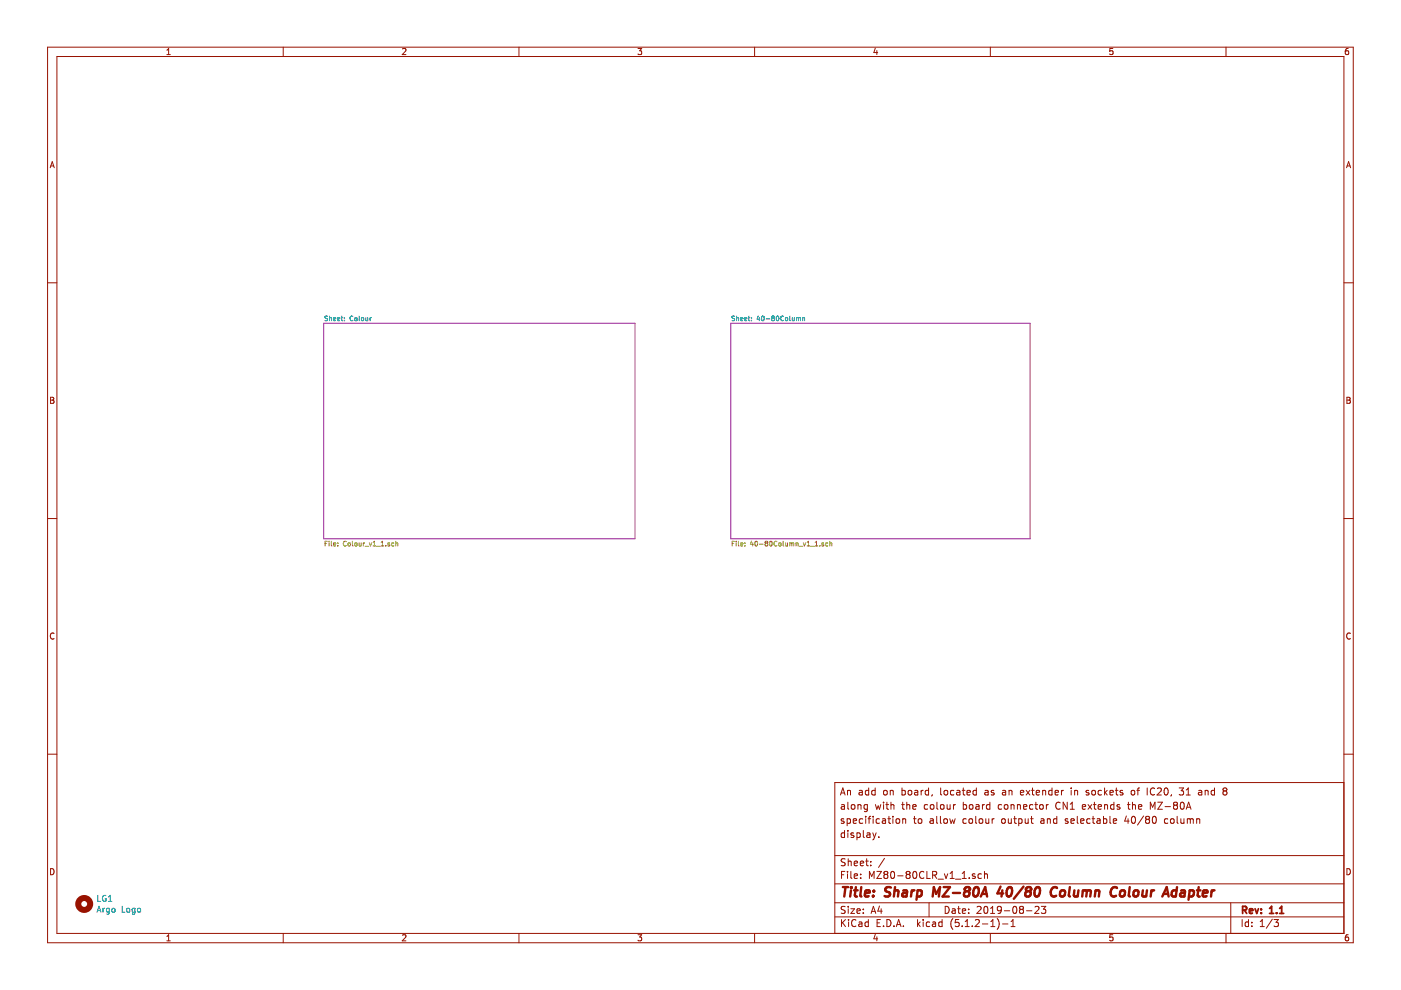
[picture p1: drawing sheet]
<svg xmlns="http://www.w3.org/2000/svg" width="297mm" height="210mm" viewBox="0 0 297 210" stroke-linecap="round" stroke-linejoin="round" font-family="sans-serif">
<path d="M68.6 68.5h66v45.7h-66zM154.9 68.5h63.5v45.7h-63.5z" fill="none" stroke="#982296" stroke-width=".21"/>
<g fill="none" stroke="#009596" stroke-width=".21">
<path d="M69.4 67.1l-.3-.1-.2 .3a.57 .57 0 0 1 .5 .7h-.5M69.9 67v1M69.9 67.4h.4v.6M70.7 67.7l.5-.1-.1-.2-.4 .1 .1 .5h.3M71.6 67.7l.4-.1v-.2l-.4 .1v.5h.4M72.3 67.3h.4M72.5 67v.9l.2 .1M73 67.9v.1M73 67.4v.1M74.8 67.1a.44 .44 0 0 0-.6 .4 .44 .44 0 0 0 .6 .4M75.3 67.4h.3v.6l-.3-.1zM75.6 67.4h.1"/>
<path d="M76.1 67v.9l.2 .1M76.6 67.4h.5v.4l-.1 .2-.4-.1zM77.6 67.3v.7l.4-.1M78 67.3v.7M78.5 67.3v.7M78.7 67.3l-.2 .2M155.7 67.1l-.3-.1-.2 .3a.57 .57 0 0 1 .5 .7h-.5M156.2 67.4h.4v.6M156.2 67v1M157 67.7l.5-.1v-.2l-.5 .1 .1 .5h.4M157.9 67.7l.4-.1v-.2l-.4 .1v.5h.4M158.6 67.3h.4"/>
<path d="M158.8 67v.9l.2 .1M159.3 67.9v.1M159.3 67.4v.1M160.8 67l-.3 .7h.6M161 67.3v.7M161.6 67.1l.1-.1a.53 .53 0 0 1 .3 .5 .53 .53 0 0 1-.3 .5l-.2-.4zM162.5 67.6h.7M163.8 67.4a.31 .31 0 0 0-.1 .5 .31 .31 0 0 0 .5 0 .31 .31 0 0 0-.2-.5M163.8 67.4l-.2-.2 .2-.2 .4 .2-.2 .2M163.8 67.4h.2M164.7 67.1l.1-.1a.48 .48 0 0 1 .4 .5 .48 .48 0 0 1-.5 .5l-.1-.4zM166.1 67.1a.44 .44 0 0 0-.6 .4 .44 .44 0 0 0 .6 .4"/>
<path d="M166.6 67.4l.2-.1 .2 .2-.2 .5-.3-.2zM167.5 67v.9l.1 .1M168 67.3v.7l.4-.1M168.4 67.3v.7M168.9 67.3v.7M168.9 67.4l.4 .1M168.9 67.4h.1M169.3 67.5l.4-.1v.6M169.3 67.5v.5M170.2 67.3v.7M170.2 67.4l.4 .1v.5M170.2 67.4h.1"/>
<path d="M20.6 193.4l.4-1.3 .4 1.3M20.7 193.1h.6M20.7 189.8v1.3h.7M21.8 192.6v.8M22.2 192.6l-.4 .2M22.4 189.9a.57 .57 0 0 0-.7 .6 .57 .57 0 0 0 .8 .5v-.4h-.2M23 191.1h.7M23 190.2l.4-.4v1.3M23.2 192.6h-.4l-.2 .2 .1 .6h.5M23.2 192.6l-.1 1.1-.2 .1h-.3M23.8 192.7l.1-.1 .4 .1v.7l-.5-.1zM25.9 192.1v1.3h.6"/>
<path d="M27 192.6h.3l.2 .2-.1 .6-.5-.1zM28.6 192.6h-.4l-.2 .2 .1 .6h.5M28.6 192.6v1l-.2 .2h-.3M29.2 192.7l.5-.1v.8l-.5-.1z"/>
</g>
<g fill="none" stroke="#969400" stroke-width=".21">
<path d="M68.9 115.2h.4M69.4 114.8h-.5v1M69.8 114.8h.1M69.8 115.1v.7M70.3 114.8v.8l.1 .2M70.7 115.4l.5-.1-.1-.2-.4 .1 .1 .5h.3M71.6 115.7v.1M71.6 115.1v.1M73.4 114.8a.44 .44 0 0 0-.6 .5 .44 .44 0 0 0 .6 .4M73.8 115.2h.5l-.1 .5h-.4zM74.7 114.8v.8l.2 .2M75.3 115.2h.4l-.1 .5h-.3z"/>
<path d="M76.1 115.1l.1 .6h.4M76.6 115.1v.7M77 115.1v.7M77.3 115.1l-.3 .2M77.4 115.8h.8M78.3 115.1l.3 .7 .2-.7M79.1 115.8h.6M79.1 115l.3-.2v1M79.9 115.8h.7M80.8 115.8h.6M80.8 115l.3-.2v1M81.8 115.7v.1"/>
<path d="M82.6 115.1l-.4 .1 .1 .2 .3 .1v.2h-.4M83.5 115.1h-.3l-.2 .2 .1 .4h.4M83.9 115.2l.4-.1v.7M83.9 114.8v1M155.2 115.2h.4M155.7 114.8h-.5v1M156.1 114.8h.1M156.1 115.1v.7M156.6 114.8v.8l.1 .2M157 115.4l.5-.1v-.2l-.5 .1 .1 .5h.4M157.9 115.7v.1M157.9 115.1v.1"/>
<path d="M159.3 114.7l-.2 .7h.6M159.6 115.1v.7M160.1 114.8h.2a.48 .48 0 0 1 .3 .5 .48 .48 0 0 1-.4 .4l-.2-.3zM161 115.4h.8M162.4 115.2l-.2-.2 .2-.2h.3l-.1 .4M162.4 115.2l-.2 .2 .2 .4 .4-.2-.2-.4M162.4 115.2h.2M163.3 114.8h.1a.53 .53 0 0 1 .3 .5 .53 .53 0 0 1-.3 .5l-.2-.4zM164.7 114.8a.44 .44 0 0 0-.6 .5 .44 .44 0 0 0 .6 .4M165.1 115.2h.5l-.1 .5h-.4zM166 114.8v.8l.2 .2M166.6 115.1v.6h.4"/>
<path d="M167 115.1v.7M167.5 115.2l.2-.1 .2 .1M167.5 115.1v.7M167.9 115.2l.3-.1 .1 .7M167.9 115.2v.6M168.8 115.2l.4-.1v.7M168.8 115.1v.7M169.4 115.8h.8M170.3 115.1l.2 .7 .3-.7M171.1 115.8h.6M171.1 115l.3-.2v1M171.9 115.8h.7"/>
<path d="M172.8 115.8h.6M172.8 115l.3-.2v1M173.8 115.7v.1M174.6 115.1l-.4 .1 .4 .3v.2h-.4M175.5 115.1h-.3l-.2 .2 .1 .4h.4M175.9 115.2l.4-.1 .1 .7M175.9 114.8v1"/>
</g>
<circle cx="17.9" cy="191.7" r="1.27" fill="none" stroke="#981200" stroke-width="1.3"/>
<g fill="none" stroke="#981200" stroke-width=".21">
<path d="M10.1 10h276.8v189.9h-276.8zM12.1 12h272.8v185.9h-272.8zM35.4 11.6h.7M35.4 10.6l.4-.3v1.3M60 10v2M85.3 10.4l.5-.1 .3 .3-.8 1h.8M110 10v2M135.3 10.3h.8l-.5 .5 .4 .1v.5l-.2 .2-.5-.2M160 10v2M185.6 10.2l-.3 .9h.8M185.9 10.7v.9M210 10v2"/>
<path d="M235.9 10.3h-.6v.6l.6-.1v.6l-.1 .2-.5-.2M259.9 10v2M285.9 10.3h-.4l-.2 .3-.1 .7 .3 .3 .4-.2v-.6h-.4l-.3 .2M10.6 35.6l.5-1.3 .4 1.3M10.7 35.2h.7M285.5 35.6l.4-1.3 .5 1.3M285.6 35.2h.6M10.1 60h2M284.9 60h2M10.7 84.2h.5l.2 .3-.2 .3 .3 .3-.3 .4h-.5zM10.7 84.8h.5M285.6 84.2h.4l.3 .3-.3 .3 .3 .3-.2 .4h-.5z"/>
<path d="M285.6 84.8h.4M10.1 109.9h2M284.9 109.9h2M11.5 134.3a.58 .58 0 0 0-.8 .5 .58 .58 0 0 0 .8 .6M286.3 134.3a.58 .58 0 0 0-.8 .5 .58 .58 0 0 0 .8 .6M10.1 159.9h2M284.9 159.9h2M178.2 168.6l.5-1.5 .5 1.5M178.3 168.1h.8M178.4 170.7h.6l.1 .9M178.9 173.7l-.4-.1-.2 .2 .1 .2 .5 .1v.4h-.6M179.1 176.7l-.5-.1-.3 .3 .2 .6h.6"/>
<path d="M179.1 170.9l-.6 .1-.2 .2 .2 .4 .6-.1M179.1 176.1v1.5M179.6 173.7l.4-.1 .3 .3v.6l-.3 .1-.4-.1M179.6 173.6v1.5M179.7 167.6v1M179.7 167.7l.2-.1h.4v1M179.8 170.1v1.3l.2 .2M179.8 176.1v.1M179.8 176.6v1M180.6 170.7l.2-.1 .4 .1v.8l-.2 .1-.4-.1zM180.9 174.1l.7-.2-.1-.2-.4-.1-.2 .2 .1 .7h.5M181 176.7l-.4-.1-.2 .2 .1 .2 .5 .1v.4h-.6"/>
<path d="M181.7 176.6v1.5M181.7 176.7l.4-.1 .3 .3-.1 .5-.2 .2-.4-.1M181.9 170.7l.2-.1 .4 .1 .1 .9M181.9 170.6v1M182.2 167.6h.6v1M182.8 167.9l-.5 .1-.2 .2 .2 .4 .5-.1M182.9 173.7l-.4-.1-.3 .3 .1 .6 .2 .1 .4-.1M183 176.1v1.3l.3 .2M183.5 173.1v.1M183.5 173.6v1M183.8 176.7h.6l.1 .9M183.9 170.7l-.4-.1-.3 .3 .1 .6h.6"/>
<path d="M183.9 170.6v1.2l-.3 .3-.3-.1M184.1 173.6h.5M184.2 167.6h-.5l-.2 .3v.5l.2 .2 .5-.1M184.2 167.1v1.5M184.5 176.9l-.8 .3 .3 .4 .5-.1M184.6 173.1l-.3 .2v1.3M185 176.6l.4 1M185.1 173.1v.1M185.1 173.6v1M185.4 177.6l-.4 .5M185.6 167.6h-.5l-.3 .3 .1 .5 .2 .2 .5-.1M185.6 167.1v1.5"/>
<path d="M185.6 170.6l.3 1 .3-.7 .3 .7 .2-1M185.8 176.6l-.4 1M186.3 177.4v.2M186.5 173.7l-.5-.1-.2 .3v.6l.2 .1 .5-.1M187.1 173.7h.6l.1 .9M187.3 170.1v.1M187.3 170.6v1M187.4 167.7l.2-.1 .4 .1v.7l-.2 .2-.4-.2zM187.8 173.9l-.5 .1-.2 .2 .2 .4 .5-.1M187.8 170.6h.6M188 170.1v1.3l.4 .2M188.2 173.6h.6"/>
<path d="M188.5 173.1v1.3l.3 .2M188.8 167.7l.2-.1h.3l.1 1M188.8 167.6v1M188.9 170.1v1.5M188.9 170.7l.2-.1 .4 .1v.9M189.3 173.1v.1M189.3 173.6v1M190 173.7l.2-.1 .5 .1v.8l-.2 .1-.5-.1zM191.2 170.6h.5M191.2 167.6h.5l.2 .3v.5l-.2 .2-.5-.1M191.2 167.1v1.5M191.4 173.7l.2-.1 .3 .1 .1 .9"/>
<path d="M191.4 170.1v1.3l.3 .2M191.4 173.6v1M192.3 170.7l.2-.1 .3 .1 .1 .9M192.3 170.1v1.5M192.6 167.7l.2-.1 .4 .1v.7l-.2 .2-.4-.2zM193.5 171.1l.7-.2v-.2l-.4-.1-.3 .2 .1 .7h.6M193.7 173.6h.5M193.9 173.1v1.3l.3 .2M194 167.6h.5l.1 1M194.6 167.9l-.7 .3 .2 .4 .5-.1M194.7 173.7l.2-.1 .5 .1v.8l-.2 .1-.5-.1zM195.3 167.6v1"/>
<path d="M195.7 167.6l-.4 .3M196.7 170.7l-.5-.1-.2 .3 .1 .6h.6M196.9 167.6h-.5l-.2 .3v.5l.2 .2 .5-.1M196.9 167.1v1.5M197.2 173.7h.6l.1 .9M197.3 170.7l.2-.1 .4 .1 .1 .6-.1 .2-.4 .1-.2-.1zM197.7 168.5l-.2 .3M197.9 173.9l-.5 .1-.2 .2 .2 .4 .5-.1M198.6 173.1v1.3l.2 .2M198.7 170.1v1.3l.2 .2M199.4 173.1v1.3l.2 .2M199.4 170.7l.3-.1 .4 .1v.8l-.2 .1-.5-.1z"/>
<path d="M199.4 167.1v1.3l.3 .2M200.1 173.7l.3-.1 .4 .1v.8l-.2 .1-.5-.1zM200.2 167.7l.3-.1 .4 .1v.7l-.2 .2-.5-.2zM200.8 170.6l.1 .9 .3 .1 .2-.1M201.4 173.6l.2 1 .4-.7 .2 .7 .3-1M201.4 170.6v1M202.2 170.6v1M202.2 167.6h-.4l-.3 .3 .1 .6h.6M202.6 170.6l-.4 .3M202.9 167.6h.5l.1 1M203.5 167.9l-.5 .1-.2 .2 .2 .4 .5-.1M204 167.6h.6"/>
<path d="M204.2 170.7l.4-.1 .3 .3v.6l-.3 .1-.4-.1M204.2 167.1v1.3l.4 .2M204.2 170.1v1.5M204.9 173.7l-.5-.1-.2 .3 .1 .6h.6M205 168.1l.7-.2v-.3h-.5l-.2 .2 .1 .7h.6M205.5 173.7l.2-.1 .4 .1 .1 .6-.1 .2-.4 .1-.2-.1zM205.6 170.7l.2-.1 .4 .1v.8l-.2 .1-.4-.1zM206.9 173.1v1.3l.2 .2M206.9 170.7h.6l.1 .9M207 167.6h-.4l-.3 .3 .1 .5 .2 .2 .4-.1M207 167.1v1.5M207.6 170.9l-.5 .1-.2 .2 .2 .4 .5-.1"/>
<path d="M207.6 173.7l.3-.1 .4 .1v.8l-.2 .1-.5-.1zM208.3 170.6v1M208.7 170.6l-.4 .3M208.9 167.6h.5l.1 1M209 173.6l.1 .9 .3 .1 .2-.1M209.5 167.9l-.5 .1-.2 .2 .2 .4 .5-.1M209.6 173.6v1M209.9 170.7l-.5-.1-.3 .3 .1 .6 .2 .1 .5-.1M209.9 170.1v1.5M210.4 173.6v1M210.7 167.6h-.3l-.2 .2v.2l.5 .1v.4h-.5M210.8 173.6l-.4 .3"/>
<path d="M212.4 170.7l-.5-.1-.3 .3 .2 .6h.6M212.4 173.7l.2-.1 .5 .1v.8l-.2 .1-.5-.1zM212.6 167.6h.5l.1 1M213 170.7l.2-.1 .4 .1 .1 .6-.1 .2-.4 .1-.2-.1zM213.2 167.9l-.5 .1-.2 .2 .2 .4 .5-.1M213.8 173.6l.1 .9 .3 .1 .2-.1M213.9 167.7l.2-.1h.4l.1 1M213.9 167.6v1M214.4 170.7l.2-.1 .3 .1 .1 .9M214.4 170.6v1M214.4 173.6v1M214.9 173.6h.6"/>
<path d="M215.1 173.1v1.3l.4 .2M215.7 170.7l.2-.1 .4 .1v.9M215.7 170.6v1M216 173.7l.4-.1 .3 .3-.1 .6h-.6M216 173.6v1.5M216.3 168.1l.8-.2-.1-.3h-.4l-.3 .2 .1 .7h.6M217 171.1l.7-.2-.1-.2-.4-.1-.2 .2 .1 .7h.5M217.4 173.6v.9l.4 .1 .2-.1M217.6 167.6l.8 1M218 173.6v1M218.4 167.6l-.8 1M218.5 173.6h.6"/>
<path d="M218.7 173.1v1.3l.4 .2M218.7 167.6h.6M218.9 167.1v1.3l.4 .2M219 170.7l-.4-.1-.3 .3 .1 .6 .2 .1 .4-.1M219.4 170.6h.6M219.6 170.1v1.3l.4 .2M219.7 168.1l.7-.2v-.3h-.5l-.2 .2 .1 .7h.6M220.5 170.7l.2-.1 .4 .1 .1 .6-.1 .2-.4 .1-.2-.1zM220.7 173.7h.6v.9M221.1 167.7l.2-.1h.3l.1 1M221.1 167.6v1M221.3 173.9l-.5 .1-.2 .2 .2 .4 .5-.1"/>
<path d="M221.9 170.6v1M222.1 173.7l.2-.1 .3 .1 .1 .9M222.1 173.6v1M222.3 170.6l-.4 .3M223 167.6h-.4l-.3 .3 .1 .5 .2 .2 .4-.1M223 167.1v1.5M223.7 168.1l.7-.2-.1-.3h-.4l-.2 .2 .1 .7h.5M224.1 173.7l-.5-.1-.2 .3v.6l.2 .1 .5-.1M224.1 173.1v1.5M224.8 170.2a.71 .71 0 0 0-1 .5 .71 .71 0 0 0 .7 .9l.3-.1M225.1 167.6v1M225.5 167.6l-.4 .3"/>
<path d="M226.3 170.1v1.5l-.9-1.5v1.5M226.4 173.7l-.4-.1-.2 .2 .1 .2 .5 .1v.4h-.6M226.9 171.6h.9M226.9 170.5l.4-.4v1.5M227.1 174.1l.7-.2-.1-.2-.4-.1-.2 .2v.7h.6M227.1 167.1v.1M227.1 167.6v1M227.8 167.7l.2-.1h.4l.1 1M227.8 167.6v1M228.4 173.1v1.3l.2 .2M229.1 174.1l.7-.2-.1-.2-.4-.1-.2 .2 .1 .7h.5M229.5 171.1l.7-.2-.1-.2-.4-.1-.2 .2v.7h.6"/>
<path d="M230.7 170.6l.8 1M230.8 167.6h-.3l-.2 .2v.2l.5 .1v.4h-.5M231.1 173.7l-.4-.1-.3 .3 .1 .6h.6M231.5 170.6l-.8 1M231.6 173.6h.5M231.6 167.7l.2-.1 .4 .1v.7l-.2 .2-.4-.2zM231.8 173.1v1.3l.3 .2M231.8 170.6h.6M232 170.1v1.3l.4 .2M232.6 173.7h.6l.1 .9M232.8 171.1l.7-.2v-.2l-.5-.1-.2 .2 .1 .7h.6M233.3 173.9l-.6 .1-.2 .2 .2 .4 .6-.1"/>
<path d="M233.5 167.6h-.4l-.3 .3 .1 .5 .2 .2 .4-.1M234 173.7l.4-.1 .3 .3-.2 .6h-.5M234 173.1v1.5M234.2 170.7l.2-.1 .3 .1 .1 .9M234.2 167.1v1.5M234.2 170.6v1M234.3 168l.4 .6M234.7 167.6l-.5 .5M235.3 168.1l.7-.2v-.3h-.5l-.2 .2 .1 .7h.6M235.3 173.1v1.3l.2 .2M236 174.1l.8-.2-.1-.2-.5-.1-.2 .2 .1 .7h.6M236.2 170.7l-.5-.1-.2 .3v.6l.2 .1 .5-.1"/>
<path d="M236.2 170.1v1.5M236.5 167.6h.5M236.7 167.1v1.3l.3 .2M237.4 170.7l-.4-.1-.2 .2 .1 .2 .5 .2v.3h-.6M238 167.6h-.3l-.2 .2v.2l.5 .1v.4h-.5M238.8 173l-.3 1.1h.9M239 170.6h.6M239.2 173.6v1M239.2 170.1v1.3l.4 .2M239.9 167.7l.2-.1 .4 .1v.7l-.2 .2-.4-.2zM240 173.2l.2-.1a.8 .8 0 0 1 .6 .7 .8 .8 0 0 1-.6 .8l-.3-.6zM240.1 170.7l.2-.1 .4 .1v.9"/>
<path d="M240.1 170.1v1.5M241 167.6h.6M241.4 171.1l.7-.2-.1-.2-.4-.1-.2 .2 .1 .7h.5M241.6 167.1l-.4 .2v1.3M242.5 173l-1.3 1.9M243.2 173.7l-.3 .3v.5l.3 .1h.3l.2-.3v-.3l-.2-.3M243.2 173.7l-.3-.3 .3-.3h.3l.2 .3-.2 .3M243.2 173.7h.3M243.2 167.1v1.5M243.9 171.6v-1.5l.5 1.1 .5-1.1v1.5M244.4 173.2l.3-.1a.81 .81 0 0 1 .5 .7 .81 .81 0 0 1-.5 .8l-.3-.1-.1-.5zM244.8 167.2a.59 .59 0 0 0-.7 0 .59 .59 0 0 0-.2 .7 .56 .56 0 0 0 .3 .6 .56 .56 0 0 0 .6-.1"/>
<path d="M245.4 167.2l.5-.1 .3 .1v.3l-.9 1.1h.9M245.5 170.1h1l-1 1.5h1M246.9 167.2l.3-.1a.8 .8 0 0 1 .5 .7 .8 .8 0 0 1-.5 .8l-.3-.2-.1-.4zM247 171h1.2M247.6 173.7l-.4-.1-.3 .3 .1 .6h.6M248.2 173.7l.2-.1 .5 .1v.6l-.1 .2-.4 .1-.2-.1zM248.4 168.5l-.2 .3M249.1 170.7l-.3-.3 .3-.3h.3l.3 .3-.3 .3M249.1 170.7l-.3 .3 .1 .5 .2 .1h.3l.3-.3v-.3l-.3-.3M249.1 170.7h.3M249.6 173.1v1.3l.2 .2M250 167.1h.9l-.5 .5 .5 .2v.6l-.2 .2-.7-.2"/>
<path d="M250.4 173.6v.9l.4 .1 .2-.1M250.4 170.2l.3-.1a.85 .85 0 0 1-.1 1.5l-.2-.1-.2-.5zM251 173.6v1M251.5 171.6l.5-1.5 .5 1.5M251.5 168.6h.9M251.5 167.5l.4-.4v1.5M251.7 171.2h.7M251.7 173.7l.5-.1 .2 .2M251.7 173.6v1M252.4 173.8l.2-.2 .3 .1 .1 .9M252.4 173.8v.8M253.7 173.7l.2-.1 .4 .1 .1 .9"/>
<path d="M253.7 173.6v1M254.1 167.6h.6l.1 1M254.8 167.9l-.5 .1-.2 .2 .2 .4 .5-.1M255.5 167.7l.2-.1h.4v1M255.5 167.6v1M257.5 167.6h-.4l-.3 .3 .1 .5 .2 .2 .4-.1M257.5 167.1v1.5M259.6 167.7l-.3 .3v.4l.3 .2h.3l.2-.3v-.3l-.2-.3M259.6 167.7l-.3-.3 .3-.3h.3l.2 .2-.2 .4M259.6 167.7h.3M284.9 165.9h-107.9v32M10.7 184.2a.65 .65 0 0 1 .8 .6 .65 .65 0 0 1-.8 .7z"/>
<path d="M35.4 198.5l.4-.3v1.3M35.4 199.5h.7M60 197.9v2M85.3 198.3l.5-.1 .3 .3-.8 1h.8M110 197.9v2M135.3 198.2h.8l-.5 .5 .4 .1v.6l-.2 .1-.5-.1M160 197.9v2M177 194.4h107.9M177 191.4h107.9M177 187.4h107.9M177 181.4h107.9M178.4 185.5h.5"/>
<path d="M178.4 195v1.5M178.6 195.6l.7 .9M179.1 184.8h-.7v1.5M179.2 192.2h-.6l-.3 .2 .2 .4 .6 .3v.4l-.2 .2-.6-.1M179.2 182.1h-.6l-.3 .2 .2 .4 .6 .3v.4l-.2 .2-.6-.1M179.3 195l-.9 .8M179.7 184.8v.1M179.7 185.3v1M179.8 182.1v1.5M179.8 192.2v.1M179.8 192.7v1M179.8 182.7l.2-.1h.4l.1 1"/>
<path d="M179.9 195v.1M179.9 195.5v1M180.4 192.7h.8l-.8 1h.8M180.4 184.8v1.3l.2 .2M181.1 185.8l.7-.2v-.3h-.5l-.2 .2 .1 .7h.6M181.1 183.1l.7-.2v-.3h-.5l-.2 .2 .1 .7h.6M181.5 195.1a.59 .59 0 0 0-.8 0 .59 .59 0 0 0-.1 .7 .56 .56 0 0 0 .2 .6 .56 .56 0 0 0 .7-.1M181.7 193.2l.7-.2-.1-.2-.4-.1-.2 .2 .1 .7h.5M182.1 195.5h.6l.1 1M182.4 183.1l.7-.2-.1-.3h-.4l-.2 .2 .1 .7h.5M182.5 186.1v.2M182.5 185.3v.2"/>
<path d="M182.8 195.8l-.5 .1-.3 .2 .3 .4 .5-.1M183 193.5v.2M183 192.8v.1M183.5 182.6h.6M183.7 182.1v1.3l.4 .2M184.1 195.5h-.4l-.3 .2 .1 .6 .2 .2 .4-.1M184.1 195v1.5M184.3 186.3v-1.5l.5 1 .5-1v1.5M184.6 183.4v.2M184.6 182.6v.2M184.7 193.7l.5-1.5 .5 1.5M184.8 193.2h.8"/>
<path d="M185.6 198.1l-.3 .9h.8M185.9 198.6v.9M185.9 184.8h1l-1 1.5h1M186 195.7h.5M186.5 192.1l-.4 1.1h1M186.7 195h-.7v1.5h.7M186.8 192.7v1M187.3 196.3v.2M187.5 182l-1.2 1.9M187.7 185.4l-.3-.3 .3-.3h.3l.2 .2-.2 .4M187.7 185.4l-.3 .3 .1 .4 .2 .2h.3l.2-.3v-.3l-.2-.3M187.7 185.4h.3"/>
<path d="M188 195a.76 .76 0 0 1 .9 .7 .76 .76 0 0 1-.9 .8zM189 184.9l.3-.1a.85 .85 0 0 1-.1 1.5l-.2-.2-.2-.4zM189.5 196.3v.2M190 196.5l.5-1.5 .5 1.5M190.2 196h.7M190.3 185.7h1.2M191.5 196.3v.2M192.4 185.4l-.3-.3 .3-.3h.3l.3 .2-.3 .4M192.4 185.4l-.3 .3 .1 .4 .2 .2h.3l.3-.3-.1-.5-.2-.1M192.4 185.4h.3M193.7 184.9l.2-.1a.8 .8 0 0 1 .5 .7 .8 .8 0 0 1-.5 .8l-.4-.6zM194.5 195v1.5"/>
<path d="M194.7 195.9l.4 .6M195.1 195.5l-.6 .5M195.7 195v.1M195.7 195.5v1M195.9 184.9a.71 .71 0 0 0-1 .5 .71 .71 0 0 0 .7 .9l.3-.2M196.5 184.8v1.5h.7M197 191.4v3M197.1 195.5h-.4l-.3 .2v.6l.3 .2 .4-.1M197.7 195.5h.6l.1 1M197.7 185.5h.7l.2-.2-.1-.4-.2-.1h-.6v1.5M198.1 185.5l.5 .8M198.4 195.8l-.7 .3 .2 .4 .5-.1"/>
<path d="M198.9 186.4h1.1M199.7 195.5h-.4l-.3 .2 .1 .6 .2 .2 .4-.1M199.7 195v1.5M200.2 185.3l.4 1 .3-1M200.4 192.2a.75 .75 0 0 1 .8 .7 .75 .75 0 0 1-.8 .8zM201.4 186.3h.9M201.4 185.2l.5-.4v1.5M201.9 192.8h.6v.9M202 194.8a1.71 1.71 0 0 0 0 2.2M202.5 193l-.5 .1-.2 .2 .2 .4 .5-.1M202.6 186.4h1.1M203 192.7h.6"/>
<path d="M203.2 192.2v1.3l.4 .2M203.3 195h-.7l-.1 .7 .7-.1 .2 .2-.1 .5-.2 .2-.6-.2M204 196.3v.2M204 186.3h.9M204 185.2l.4-.4v1.5M204 193.2l.7-.2v-.2l-.5-.1-.2 .2 .1 .7h.6M204.6 196.5h.9M204.6 195.4l.5-.4v1.5M205.4 193.5v.2M205.4 192.8v.1M205.5 186.1v.2M206.1 196.3v.2"/>
<path d="M206.7 185.3h-.3l-.3 .2 .1 .2 .5 .1v.4h-.6M206.8 195.1l.6-.1 .2 .1v.3l-.9 1.1h.9M207.2 192.3l.5-.1 .3 .4-.9 1.1h.9M208.1 185.3h-.5l-.2 .2v.6l.2 .2 .5-.1M208.3 195.9h1.1M208.7 192.3l.4-.1a.85 .85 0 0 1-.1 1.5l-.3-.2-.1-.4zM208.7 185.4l.2-.1h.4l.1 1M208.7 184.8v1.5M210 197.9v2M210 193.7h.9M210 192.6l.5-.4v1.5M210.1 195.4l.4-.4v1.5"/>
<path d="M210.1 196.5h.8M211.4 194.8a1.71 1.71 0 0 1 0 2.2M212.3 192.8l-.3 .3h-.3l-.3-.3 .2-.6h.4l.2 .1a1.19 1.19 0 0 1-.2 1.3l-.4 .1M212.6 195.9h1.1M212.9 193.1h1.2M214.4 196.5h.8M214.4 195.4l.4-.4v1.5M214.9 192.3l.2-.1a.8 .8 0 0 1 .5 .7 .8 .8 0 0 1-.5 .8l-.4-.6zM216.4 192.8l-.3-.3 .3-.3h.3l.3 .2-.3 .4M216.4 192.8l-.3 .3 .1 .4 .2 .2h.3l.3-.3v-.3l-.3-.3M216.4 192.8h.3M217.6 193.1h1.2"/>
<path d="M219.4 192.3l.6-.1 .2 .1 .1 .3-.9 1.1h.9M220.8 192.2h.9l-.5 .6 .5 .1v.6l-.3 .2-.6-.2M235.9 198.2h-.6v.6l.6-.1v.7l-.1 .1-.5-.1M259.9 197.9v2M260.9 191.4v6.5M263.4 195v1.5M264.7 195.5h-.4l-.3 .2 .1 .7h.6M264.7 195v1.5M265.4 196.3v.2M265.4 195.5v.2M267.2 196.5h.9M267.2 195.4l.4-.4v1.5"/>
<path d="M269.8 194.9l-1.3 1.9M270.1 195h1l-.6 .5 .5 .2v.6l-.2 .2-.7-.2M285.6 184.2a.65 .65 0 0 1 .7 .6 .65 .65 0 0 1-.7 .7zM285.9 198.2h-.4l-.2 .3-.1 .7 .3 .3 .4-.1v-.7h-.4l-.3 .2"/>
</g>
<path d="M263.5 193l.7-.1 .1-.2-.1-.4-.2-.1h-.5v1.5M263.8 193l.5 .7M264.9 193.2l.7-.2-.1-.2-.4-.1-.2 .2 .1 .7h.5M266.1 192.7l.4 1 .3-1M267.4 193.5v.2M267.4 192.8v.1M269.2 193.7h.8M269.2 192.6l.4-.4v1.5M270.7 193.5v.2M271.3 193.7h.9M271.3 192.6l.4-.4v1.5" fill="none" stroke="#981200" stroke-width=".38"/>
<g fill="none" stroke="#981200" stroke-width=".51">
<path d="M178.7 188.1h1.1M179.3 188.1l-.3 2M180.4 188.8l-.2 1.3M180.5 188.1v.2M180.5 188.1l.1 .1-.1 .1M181.1 188.8h.7M181.5 188.1l-.3 1.7 .1 .2 .4 .1M182.6 188.1l-.2 1.7 .2 .3M183.4 189.4l1-.2-.1-.4h-.5l-.4 .2v1h.8M185.1 189.9v.2M185.3 188.8l.1 .1-.2 .1M185.3 188.8l-.1 .2"/>
<path d="M188.9 188.2l-.8-.1-.4 .4 .1 .4 .8 .4v.6a.91 .91 0 0 1-1.1 .1M189.7 188.9l.3-.1h.4v1.3M189.8 188.1l-.3 2M191.5 188.8h.8l-.1 1.3M192.3 189.2l-.7 .1a.4 .4 0 0 0-.3 .4 .4 .4 0 0 0 .2 .4l.7-.1M193.3 188.8l-.2 1.3M193.9 188.8h-.4l-.2 .3M194.5 188.8h.8l.2 .3-.1 .6a.66 .66 0 0 1-1 .3M194.6 188.8l-.3 2M197.7 190.1l.3-2 .5 1.4 .8-1.4-.2 2M200.1 188.1h1.3l-1.6 2h1.4M202 189.3h1.6"/>
<path d="M204.8 188.9l-.2-.1-.1-.3a.65 .65 0 0 1 1.1-.2l.1 .3-.5 .3M204.8 188.9l-.2 .1a.67 .67 0 0 0-.2 .9 .65 .65 0 0 0 .9 0 .65 .65 0 0 0 .1-.9l-.2-.1M204.8 188.9h.4M206.7 188.2a.44 .44 0 0 1 .5-.1 .44 .44 0 0 1 .3 .4 1.14 1.14 0 0 1-.8 1.6 1.3 1.3 0 0 1 0-1.9zM207.9 190.1l1-2 .4 2M208.2 189.5h1M212.1 188l-.6 1.4h1.2M212.5 188.8l-.2 1.3M213.7 188.3l.1-.1a.42 .42 0 0 1 .5-.1 .42 .42 0 0 1 .2 .4v.8a.73 .73 0 0 1-.7 .8l-.3-.2-.1-.6zM217 188l-2.1 2.6M217.8 188.9l-.2-.1-.1-.3a.66 .66 0 0 1 1-.3l.2 .4-.5 .3M217.8 188.9a.65 .65 0 0 0-.3 1.1 .65 .65 0 0 0 .9-.1 .65 .65 0 0 0 0-.9l-.2-.1"/>
<path d="M217.8 188.9h.4M219.6 188.3l.1-.1a.45 .45 0 0 1 .8 .3v.8l-.3 .6-.3 .2-.5-.2a1.64 1.64 0 0 1 .2-1.6zM224.1 188.3a.87 .87 0 0 0-1 0 .87 .87 0 0 0-.3 .9 .7 .7 0 0 0 .3 .8 .7 .7 0 0 0 .8-.1M224.9 188.9l.3-.1 .6 .1v.8l-.5 .4a.48 .48 0 0 1-.6-.4zM226.8 188.1l-.2 1.7 .3 .3M227.8 188.8l-.1 1.2 .5 .1 .3-.2M228.7 188.8l-.2 1.3M229.6 188.9l.6-.1 .2 .2M229.6 188.8l-.2 1.3M230.4 189l.3-.2h.5l-.1 1.3M230.4 189l-.1 1.1M232.3 188.9l.3-.1h.4v1.3"/>
<path d="M232.3 188.8l-.2 1.3M236.8 188.3a.88 .88 0 0 0-1 0 .88 .88 0 0 0-.3 .9 .71 .71 0 0 0 .3 .8 .71 .71 0 0 0 .8-.1M237.6 188.9l.3-.1 .6 .1v.8l-.3 .3a.49 .49 0 0 1-.8-.3zM239.5 188.1l-.2 1.7 .3 .3M240.5 188.9l.3-.1 .5 .1v.8l-.2 .3a.49 .49 0 0 1-.8-.3zM242.3 188.8l-.1 1.2 .5 .1 .3-.2M243.2 188.8l-.2 1.3M244.1 188.8l-.1 1.3M244.7 188.8h-.4l-.2 .3M246.4 190.1l1-2 .4 2M246.7 189.5h.9M249.4 188.8h-.7l-.2 .3-.1 .6 .3 .4 .6-.1"/>
<path d="M249.5 188.1l-.2 2M250.4 188.8h.8l-.1 1.3M251.2 189.2l-.7 .1a.4 .4 0 0 0-.3 .4 .4 .4 0 0 0 .2 .4l.7-.1M252.2 188.8h.8l.2 .3-.1 .6a.66 .66 0 0 1-1 .3M252.2 188.8l-.2 2M253.8 188.8h.7M254.1 188.1l-.2 1.7 .1 .2 .4 .1M255 189.4l1-.2-.1-.4h-.5l-.3 .2-.1 1h.8M256.9 188.8l-.1 1.3M257.5 188.8h-.4l-.2 .3"/>
</g>
</svg>
